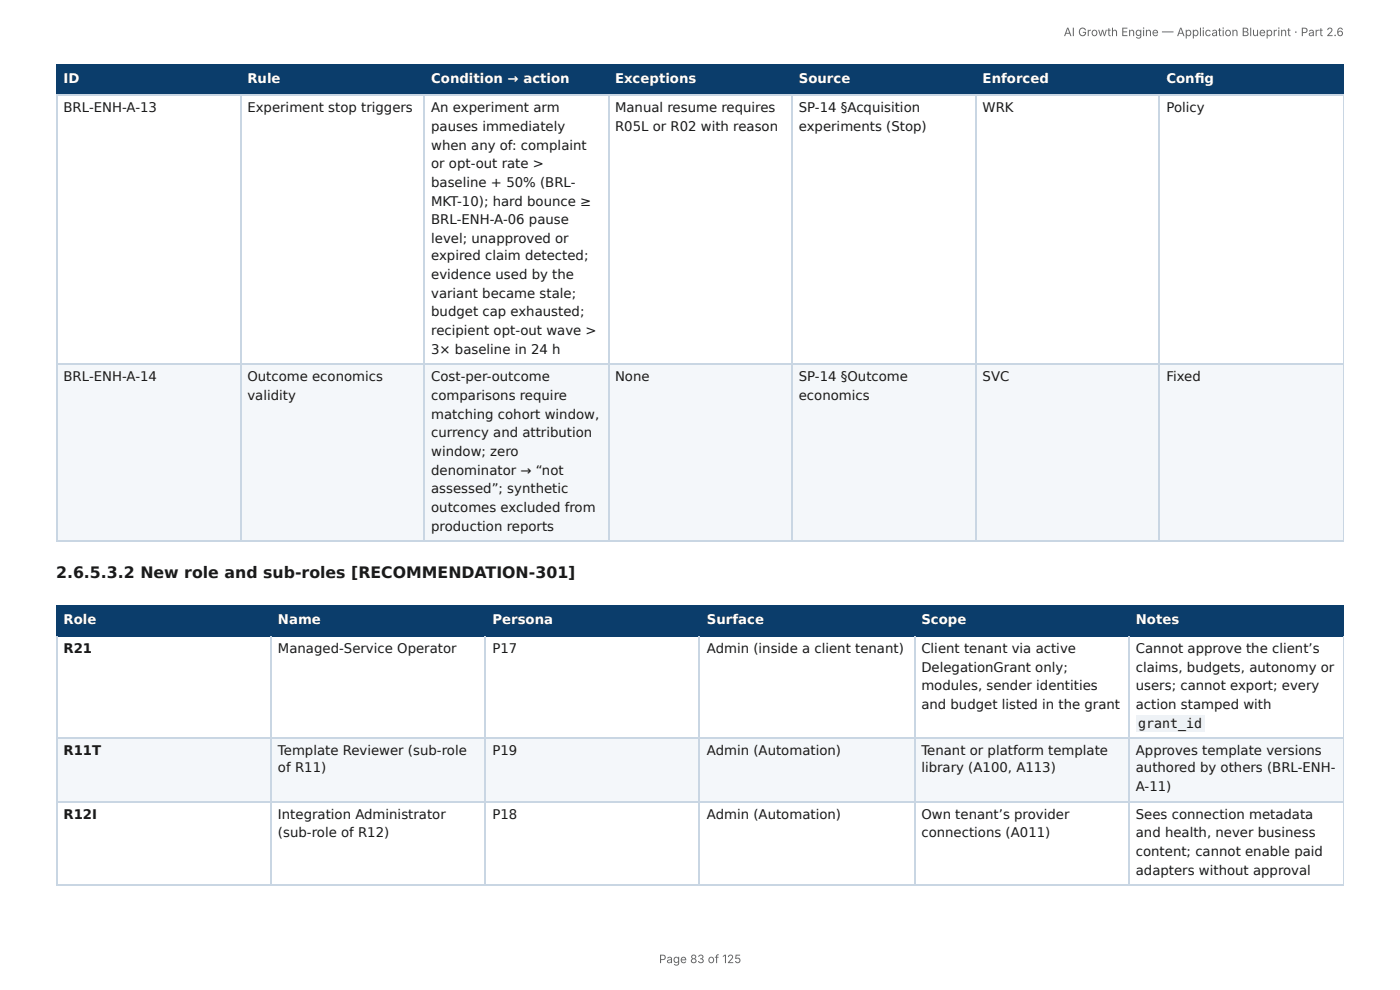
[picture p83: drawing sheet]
<svg xmlns="http://www.w3.org/2000/svg" width="297mm" height="210mm" viewBox="0 0 297 210" stroke-linecap="round" stroke-linejoin="round" font-family="sans-serif">
<defs><g id="words">
<text font-size="3.3" fill="#1a1a1a" x="11.9" y="122.8">2.6.5.3.2 New role and sub-roles [RECOMMENDATION-301]</text>
<g font-size="2.8" fill="#fff">
<text x="13.5" y="17.7">ID</text>
<text x="52.5" y="17.7">Rule</text>
<text x="91.6" y="17.7">Condition → action</text>
<text x="130.6" y="17.7">Exceptions</text>
<text x="169.7" y="17.7">Source</text>
<text x="208.7" y="17.7">Enforced</text>
<text x="247.7" y="17.7">Confi g</text>
<text x="13.5" y="132.6">Role</text>
<text x="59" y="132.6">Name</text>
<text x="104.6" y="132.6">Persona</text>
<text x="150.1" y="132.6">Surface</text>
<text x="195.7" y="132.6">Scope</text>
<text x="241.2" y="132.6">Notes</text>
</g>
<g font-size="2.8" fill="#1a1a1a">
<text x="13.5" y="23.8">BRL-ENH-A-13</text>
<text x="52.5" y="23.8">Experiment stop triggers</text>
<text x="91.6" y="23.8">An experiment arm</text>
<text x="130.6" y="23.8">Manual resume requires</text>
<text x="169.7" y="23.8">SP-14 §Acquisition</text>
<text x="208.7" y="23.8">WRK</text>
<text x="247.7" y="23.8">Policy</text>
<text x="91.6" y="27.8">pauses immediately</text>
<text x="130.6" y="27.8">R05L or R02 with reason</text>
<text x="169.7" y="27.8">experiments (Stop)</text>
<text x="91.6" y="31.7">when any of: complaint</text>
<text x="91.6" y="35.7">or opt-out rate &gt;</text>
<text x="91.6" y="39.7">baseline + 50% (BRL-</text>
<text x="91.6" y="43.7">MKT-10); hard bounce ≥</text>
<text x="91.6" y="47.6">BRL-ENH-A-06 pause</text>
<text x="91.6" y="51.6">level; unapproved or</text>
<text x="91.6" y="55.3">expired claim detected;</text>
<text x="91.6" y="59.3">evidence used by the</text>
<text x="91.6" y="63.2">variant became stale;</text>
<text x="91.6" y="67.2">budget cap exhausted;</text>
<text x="91.6" y="71.2">recipient opt-out wave &gt;</text>
<text x="91.6" y="75.1">3× baseline in 24 h</text>
<text x="13.5" y="81">BRL-ENH-A-14</text>
<text x="52.5" y="81">Outcome economics</text>
<text x="91.6" y="81">Cost-per-outcome</text>
<text x="130.6" y="81">None</text>
<text x="169.7" y="81">SP-14 §Outcome</text>
<text x="208.7" y="81">SVC</text>
<text x="247.7" y="81">Fixed</text>
<text x="52.5" y="84.9">validity</text>
<text x="91.6" y="84.9">comparisons require</text>
<text x="91.6" y="88.9">matching cohort window,</text>
<text x="169.7" y="84.9">economics</text>
<text x="91.6" y="92.9">currency and attribution</text>
<text x="91.6" y="96.8">window; zero</text>
<text x="91.6" y="100.8">denominator → “not</text>
<text x="91.6" y="104.8">assessed”; synthetic</text>
<text x="91.6" y="108.7">outcomes excluded from</text>
<text x="91.6" y="112.7">production reports</text>
<text x="13.5" y="138.6">R21</text>
<text x="59" y="138.6">Managed-Service Operator</text>
<text x="104.6" y="138.6">P17</text>
<text x="150.1" y="138.6">Admin (inside a client tenant)</text>
<text x="195.7" y="138.6">Client tenant via active</text>
<text x="195.7" y="142.6">DelegationGrant only;</text>
<text x="241.2" y="138.6">Cannot approve the client’s</text>
<text x="241.2" y="142.6">claims, budgets, autonomy or</text>
<text x="195.7" y="146.6">modules, sender identities</text>
<text x="241.2" y="146.6">users; cannot export; every</text>
<text x="195.7" y="150.5">and budget listed in the grant</text>
<text x="241.2" y="150.5">action stamped with</text>
<text x="241.8" y="154.5">grant_id</text>
<text x="13.5" y="160.3">R11T</text>
<text x="59" y="160.3">Template Reviewer (sub-role</text>
<text x="104.6" y="160.3">P19</text>
<text x="150.1" y="160.3">Admin (Automation)</text>
<text x="195.7" y="160.3">Tenant or platform template</text>
<text x="241.2" y="160.3">Approves template versions</text>
<text x="59" y="164">of R11)</text>
<text x="195.7" y="164">library (A100, A113)</text>
<text x="241.2" y="164">authored by others (BRL-ENH-</text>
<text x="13.5" y="173.8">R12I</text>
<text x="59" y="173.8">Integration Administrator</text>
<text x="104.6" y="173.8">P18</text>
<text x="150.1" y="173.8">Admin (Automation)</text>
<text x="195.7" y="173.8">Own tenant’s provider</text>
<text x="241.2" y="168">A-11)</text>
<text x="241.2" y="173.8">Sees connection metadata</text>
<text x="59" y="177.8">(sub-role of R12)</text>
<text x="195.7" y="177.8">connections (A011)</text>
<text x="241.2" y="177.8">and health, never business</text>
<text x="241.2" y="181.8">content; cannot enable paid</text>
<text x="241.2" y="185.7">adapters without approval</text>
</g>
<g font-size="2.5" fill="#666">
<text x="225.9" y="7.7">AI Growth Engine — Application Blueprint · Part 2.6</text>
<text x="140" y="204.5">Page 83 of 125</text>
</g>
</g></defs>
<g fill="#0b3d6b">
<path d="M12.2 14h38.9v6.1h-38.9z"/>
<path d="M51.1 14h39.1v6.1h-39.1z"/>
<path d="M90.2 14h38.9v6.1h-38.9z"/>
<path d="M129.1 14h39.2v6.1h-39.2z"/>
<path d="M168.3 14h38.9v6.1h-38.9z"/>
<path d="M207.2 14h39.1v6.1h-39.1z"/>
<path d="M246.3 14h39.1v6.1h-39.1z"/>
</g>
<g fill="#f4f7fa">
<path d="M12.2 77.5h38.9v37.3h-38.9z"/>
<path d="M51.1 77.5h39.1v37.3h-39.1z"/>
<path d="M90.2 77.5h38.9v37.3h-38.9z"/>
<path d="M129.1 77.5h39.2v37.3h-39.2z"/>
<path d="M168.3 77.5h38.9v37.3h-38.9z"/>
<path d="M207.2 77.5h39.1v37.3h-39.1z"/>
<path d="M246.3 77.5h39.1v37.3h-39.1z"/>
</g>
<path d="M11.9 13.9h273.5M12 13.8v6.6M51.2 13.8v6.6M90.1 13.8v6.6M129.2 13.8v6.6M168.1 13.8v6.6M207.3 13.8v6.6M246.2 13.8v6.6M11.9 20.2h273.5" fill="none" stroke="#0b3d6b" stroke-width=".26"/>
<path d="M285.3 13.8v6.6" fill="none" stroke="#0b3d6b" stroke-width=".21"/>
<path d="M11.9 20.2h273.5M12 20.4v94.7M51.2 20.4v94.7M90.1 20.4v94.7M129.2 20.4v94.7M168.1 20.4v94.7M207.3 20.4v94.7M246.2 20.4v94.7M11.9 77.4h273.5M11.9 115h273.5" fill="none" stroke="#c9d6e3" stroke-width=".26"/>
<path d="M285.3 20.4v94.7" fill="none" stroke="#c9d6e3" stroke-width=".21"/>
<g fill="#0b3d6b">
<path d="M12.2 128.6h45.5v6.3h-45.5z"/>
<path d="M57.7 128.6h45.5v6.3h-45.5z"/>
<path d="M103.2 128.6h45.5v6.3h-45.5z"/>
<path d="M148.7 128.6h45.5v6.3h-45.5z"/>
<path d="M194.2 128.6h45.5v6.3h-45.5z"/>
<path d="M239.7 128.6h45.7v6.3h-45.7z"/>
</g>
<g fill="#f4f7fa">
<path d="M12.2 156.6h45.5v13.8h-45.5z"/>
<path d="M57.7 156.6h45.5v13.8h-45.5z"/>
<path d="M103.2 156.6h45.5v13.8h-45.5z"/>
<path d="M148.7 156.6h45.5v13.8h-45.5z"/>
<path d="M194.2 156.6h45.5v13.8h-45.5z"/>
<path d="M239.7 156.6h45.7v13.8h-45.7z"/>
</g>
<path d="M11.9 128.7h273.5M11.9 135.1h273.5M12 128.6v6.6M57.5 128.6v6.6M103.1 128.6v6.6M148.6 128.6v6.6M194.3 128.6v6.6M239.8 128.6v6.6" fill="none" stroke="#0b3d6b" stroke-width=".26"/>
<path d="M285.3 128.6v6.6" fill="none" stroke="#0b3d6b" stroke-width=".21"/>
<path d="M12 135.2v52.9M57.5 135.2v52.9M103.1 135.2v52.9M148.6 135.2v52.9M194.3 135.2v52.9M239.8 135.2v52.9M11.9 156.8h273.5M11.9 170.3h273.5M11.9 188h273.5" fill="none" stroke="#c9d6e3" stroke-width=".26"/>
<path d="M285.3 135.2v52.9" fill="none" stroke="#c9d6e3" stroke-width=".21"/>
<path d="M241.3 151.9h14.6v3.4h-14.6z" fill="#eef2f6"/>
<use href="#words"/>
</svg>
